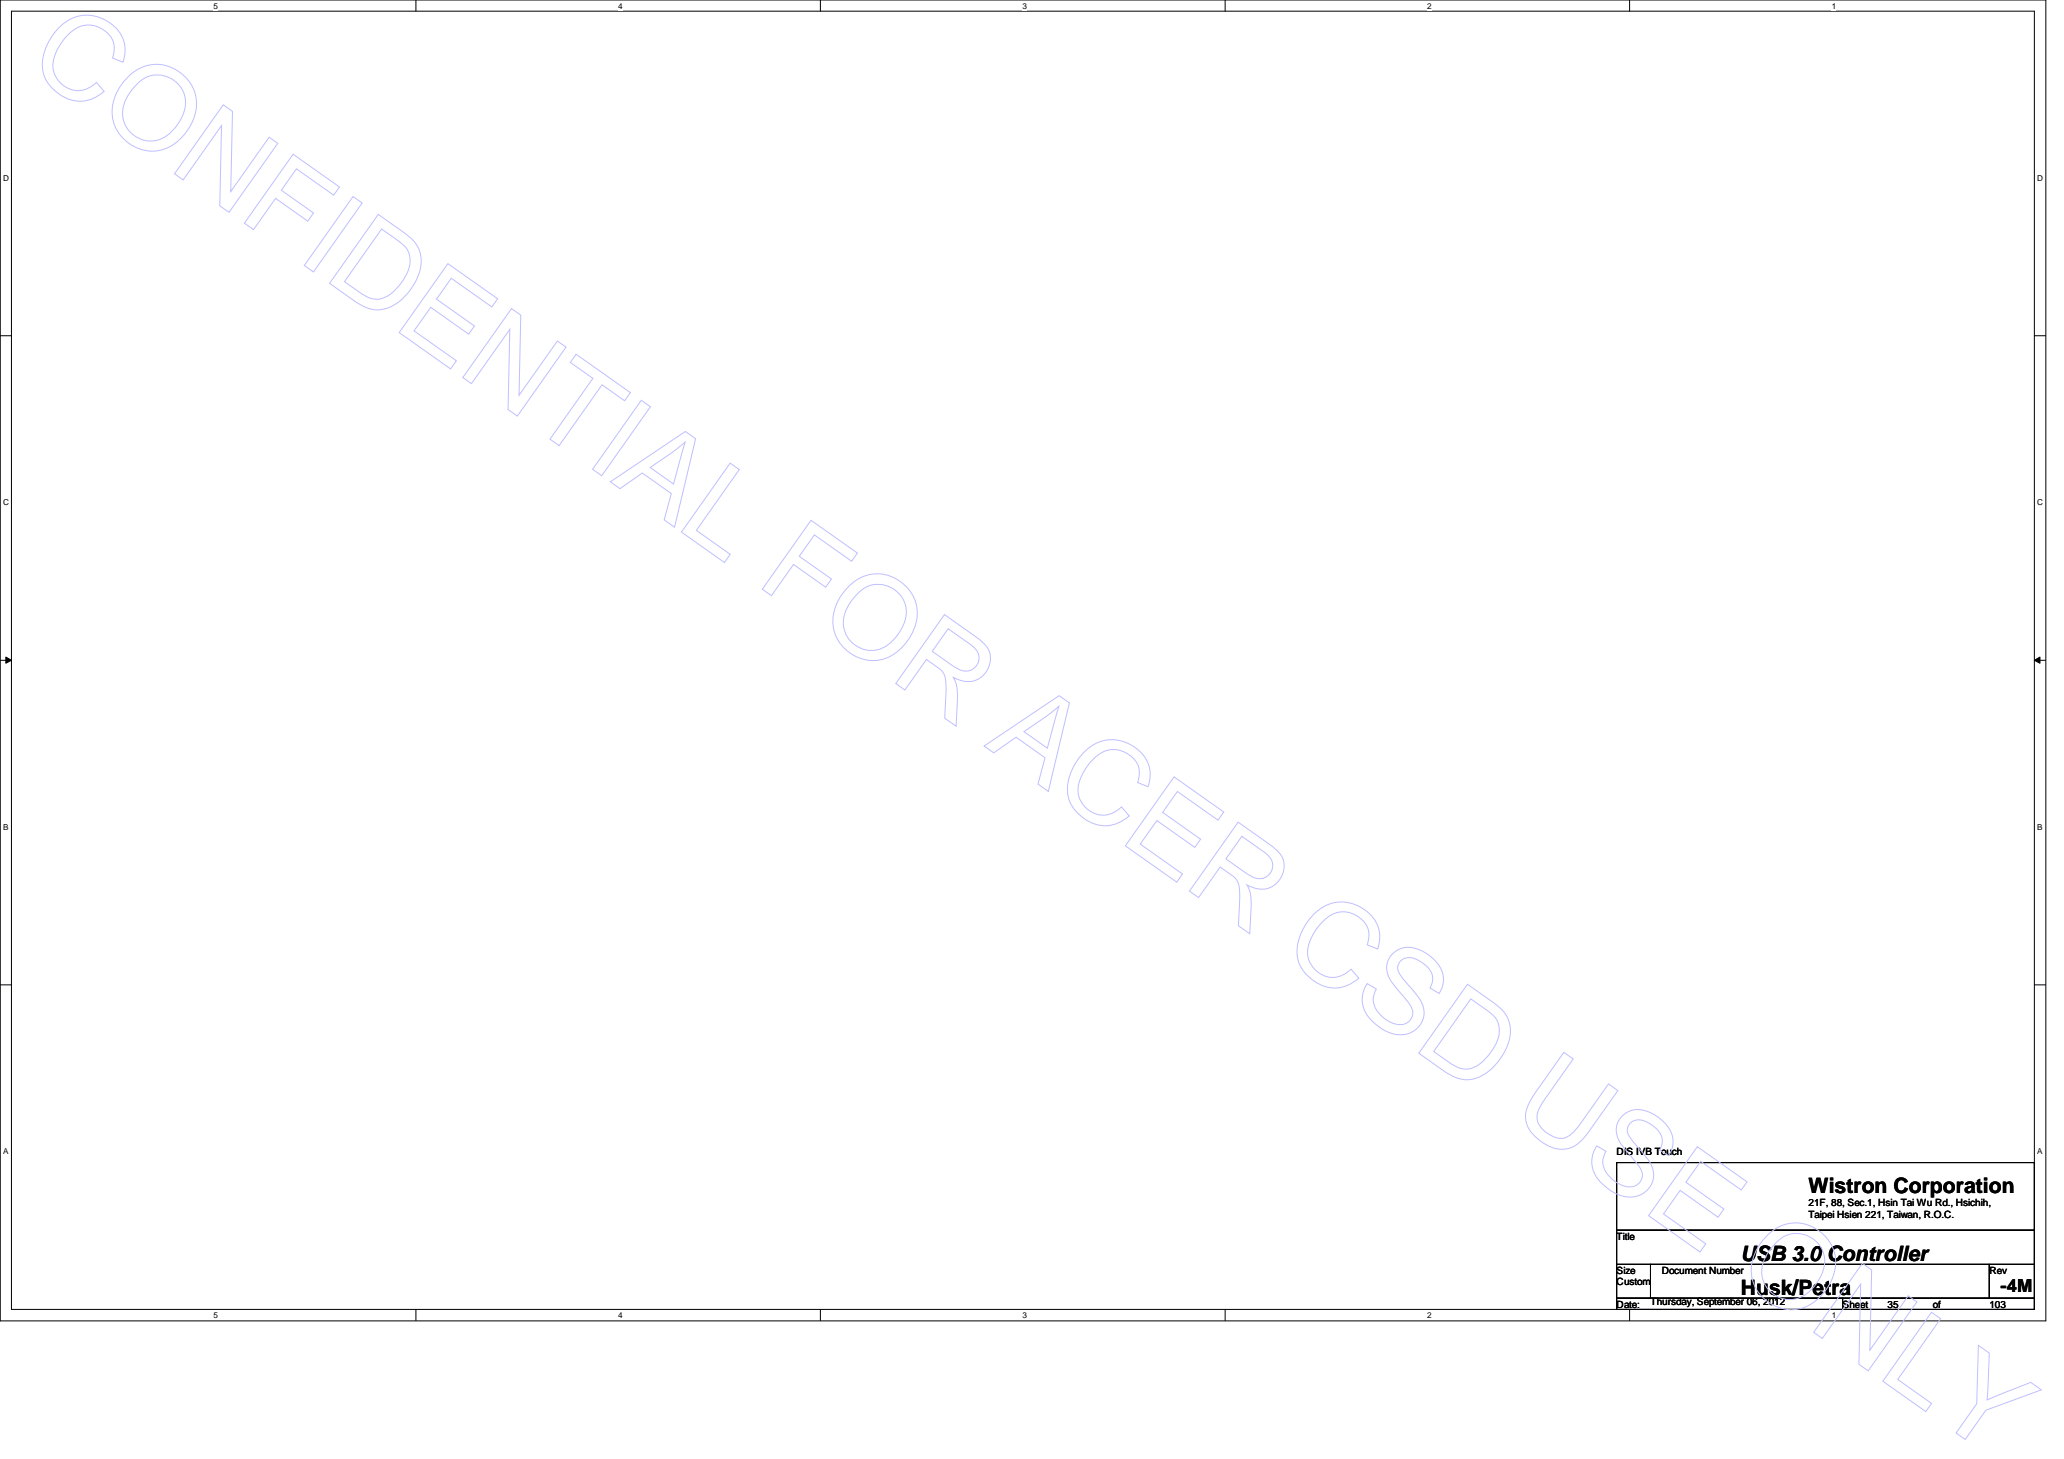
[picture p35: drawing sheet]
<svg xmlns="http://www.w3.org/2000/svg" width="297mm" height="210mm" viewBox="0 0 297 210" stroke-linecap="round" stroke-linejoin="round" font-family="sans-serif">
<defs><g id="words">
<g font-size="3">
<text x="260.3" y="171.7">Wistron Corporation</text>
<text x="250.5" y="181.4">USB 3.0 Controller</text>
<text x="250.5" y="186.4">Husk/Petra</text>
</g>
<text font-size="2.6" x="287.9" y="185.9">-4M</text>
<g font-size="1.4">
<text x="232.7" y="166.2">DIS IVB Touch</text>
<text x="260.3" y="173.5">21F, 88, Sec.1, Hsin Tai Wu Rd., Hsichih,</text>
<text x="232.7" y="178.4">Title</text>
<text x="260.3" y="175.2">Taipei Hsien 221, Taiwan, R.O.C.</text>
<text x="232.7" y="183.3">Size</text>
<text x="232.7" y="184.9">Custom</text>
<text x="239.1" y="183.3">Document Number</text>
<text x="286.3" y="183.3">Rev</text>
<text x="232.7" y="188.1">Date:</text>
<text x="237.5" y="187.8">Thursday, September 06, 2012</text>
<text x="265.2" y="188.1">Sheet</text>
<text x="271.6" y="188.1">35</text>
<text x="278.2" y="188.1">of</text>
<text x="286.3" y="188.1">103</text>
</g>
<g font-size="1.2">
<text x="30.7" y="1.2">5</text>
<text x="88.9" y="1.2">4</text>
<text x="147.1" y="1.2">3</text>
<text x="205.4" y="1.2">2</text>
<text x="263.6" y="1.2">1</text>
<text x=".5" y="26">D</text>
<text x="293.2" y="26">D</text>
<text x=".5" y="72.7">C</text>
<text x="293.2" y="72.7">C</text>
<text x=".5" y="119.4">B</text>
<text x="293.2" y="119.4">B</text>
<text x=".5" y="166.1">A</text>
<text x="293.2" y="166.1">A</text>
<text x="30.7" y="189.6">5</text>
<text x="88.9" y="189.6">4</text>
<text x="147.1" y="189.6">3</text>
<text x="205.4" y="189.6">2</text>
<text x="263.6" y="189.6">1</text>
</g>
</g></defs>
<path d="M0 0h294.4v190h-294.4zM1.6 1.6h291.2v186.8h-291.2z" fill="none" stroke="#000" stroke-width=".14"/>
<g fill="#fff">
<path d="M30.7 .2h.6v1.3h-.6z"/>
<path d="M30.7 188.6h.6v1.3h-.6z"/>
</g>
<path d="M59.9 0v1.6M59.9 188.4v1.6" fill="none" stroke="#000" stroke-width=".14"/>
<g fill="#fff">
<path d="M88.9 .2h.6v1.3h-.6z"/>
<path d="M88.9 188.6h.6v1.3h-.6z"/>
</g>
<path d="M118.1 0v1.6M118.1 188.4v1.6" fill="none" stroke="#000" stroke-width=".14"/>
<g fill="#fff">
<path d="M147.1 .2h.6v1.3h-.6z"/>
<path d="M147.1 188.6h.6v1.3h-.6z"/>
</g>
<path d="M176.3 0v1.6M176.3 188.4v1.6" fill="none" stroke="#000" stroke-width=".14"/>
<g fill="#fff">
<path d="M205.4 .2h.6v1.3h-.6z"/>
<path d="M205.4 188.6h.6v1.3h-.6z"/>
</g>
<path d="M234.5 0v1.6M234.5 188.4v1.6" fill="none" stroke="#000" stroke-width=".14"/>
<g fill="#fff">
<path d="M263.6 .2h.6v1.3h-.6z"/>
<path d="M263.6 188.6h.6v1.3h-.6z"/>
<path d="M.5 24.9h.8v1.3h-.8z"/>
<path d="M293.2 24.9h.8v1.3h-.8z"/>
<path d="M.5 71.6h.8v1.3h-.8z"/>
<path d="M293.2 71.6h.8v1.3h-.8z"/>
</g>
<path d="M0 48.3h1.6M292.8 48.3h1.6" fill="none" stroke="#000" stroke-width=".14"/>
<g fill="#fff">
<path d="M.5 118.3h.7v1.3h-.7z"/>
<path d="M293.2 118.3h.7v1.3h-.7z"/>
</g>
<path d="M0 95h1.6M.8 94.5l.8 .5-.8 .4zM292.8 95l.8-.5v.9zM292.8 95h1.6" fill="none" stroke="#000" stroke-width=".14"/>
<path d="M.8 94.5l.8 .5-.8 .4zM292.8 95l.8-.5v.9z" fill="#000"/>
<g fill="#fff">
<path d="M.5 165h.7v1.3h-.7z"/>
<path d="M293.2 165h.7v1.3h-.7z"/>
</g>
<path d="M0 141.7h1.6M292.8 141.7h1.6M232.7 167.3h60.1v9.7h-60.1zM232.7 177h60.1v4.9h-60.1zM232.7 181.9h4.8v4.9h-4.8zM232.7 186.8h32.5v1.6h-32.5zM237.5 181.9h48.8v4.9h-48.8zM265.2 186.8h27.6v1.6h-27.6zM286.3 181.9h6.5v4.9h-6.5z" fill="none" stroke="#000" stroke-width=".14"/>
<g fill="none" stroke="#bfbfff" stroke-width=".14">
<path d="M8.4 4.1a5.5 5.5 0 0 1 5.6-1.7 5.5 5.5 0 0 1 4 4.4 5.2 5.2 0 0 1-.3 2.1l-1.5-.6a3.3 3.3 0 0 0-2.1-4.4 3.9 3.9 0 0 0-4.6 1.4 6.7 6.7 0 0 0-1.9 4.6 3.6 3.6 0 0 0 2.5 2.9 3.6 3.6 0 0 0 3.8-.9l1.1 1.2a5.1 5.1 0 0 1-7.4-.3 5 5 0 0 1-1.1-5.8l.8-1.5zM18.4 11.1a5.7 5.7 0 0 1 5.9-1.5 5.7 5.7 0 0 1 3.9 4.6 7.3 7.3 0 0 1-5.3 7.5 5.8 5.8 0 0 1-6-2.8 5.8 5.8 0 0 1 .5-6.6zM19.6 12.2a4.1 4.1 0 0 1 5.5-.6 4.1 4.1 0 0 1 1 5.4 5.6 5.6 0 0 1-4.1 3.3 4.1 4.1 0 0 1-3.9-2.1 4.1 4.1 0 0 1 .2-4.3zM32.1 15.1l1.4 .9-.3 11.6 5.5-7.9 1.3 .9-7 9.9-1.4-.9 .3-11.5-5.5 7.8-1.3-.9zM42.2 22.2l6.7 4.7-.9 1.2-5.3-3.8-2.2 3.1 4.6 3.2-.8 1.2-4.6-3.3-3.2 4.5-1.3-.9zM50.8 28.3l1.3 .9-7 9.9-1.3-.9zM54.4 30.8l3.5 2.5a5.1 5.1 0 0 1 2.7 4.1 8 8 0 0 1-5.2 7 5.1 5.1 0 0 1-4.4-1.1l-3.6-2.5zM54.9 33l2.1 1.4a3.6 3.6 0 0 1 2 3 6.6 6.6 0 0 1-2.5 4.6 3.2 3.2 0 0 1-4.4 .3l-2.5-1.8zM64.5 37.9l7.1 5.1-.8 1.2-5.9-4.2-2.1 3 5.5 3.9-.9 1.2-5.4-3.9-2.4 3.4 6.1 4.3-.9 1.2-7.4-5.3zM73.6 44.4l1.3 .9-.2 11.6 5.5-7.8 1.3 .8-7 10-1.4-1 .3-11.5-5.6 7.8-1.2-.9zM82.9 51l7.8 5.5-.8 1.2-3.3-2.3-6.1 8.7-1.4-.9 6.2-8.8-3.2-2.3zM92.3 57.6l1.3 .9-7 9.9-1.3-.9z"/>
<path d="M87.8 69.3l10.8-7.2 1.5 1-3 12.7-1.5-1 1-3.8-4.2-2.9-3.2 2.2zM93.6 67.3l3.1-2.2 1.9-1.5-1.7 6zM105.1 66.6l1.3 1-6.2 8.7 4.9 3.4-.8 1.2-6.2-4.3zM116.7 74.9l6.7 4.7-.8 1.1-5.4-3.7-2.2 3 4.7 3.3-.9 1.2-4.6-3.3-3.2 4.5-1.3-.9zM122.2 84.3a5.7 5.7 0 0 1 5.9-1.4 5.7 5.7 0 0 1 3.9 4.6 7.3 7.3 0 0 1-5.3 7.4 5.8 5.8 0 0 1-6-2.7 5.8 5.8 0 0 1 .4-6.6zM123.3 85.5a4.1 4.1 0 0 1 5.5-.6 4.1 4.1 0 0 1 1.1 5.4 5.6 5.6 0 0 1-4.2 3.3 4.1 4.1 0 0 1-3.8-2.1 4.1 4.1 0 0 1 .2-4.3zM135.9 88.4l4.4 3.1a4.1 4.1 0 0 1 2.2 3 3.3 3.3 0 0 1-4.8 3.2l-.5-.2a5 5 0 0 1 .6 3.1l-.2 3.9-1.6-1.2 .1-3.5a4.8 4.8 0 0 0-.6-3.3l-2.2-1.6-3.1 4.4-1.3-1zM136.5 90.5l3.1 2.2a2.13 2.13 0 0 1 .9 3 1.96 1.96 0 0 1-2.7 .5l-3.6-2.5zM141.6 107.3l10.8-7.2 1.5 1-3 12.8-1.5-1.1 1-3.8-4.2-2.9-3.2 2.2zM147.4 105.3l3.1-2.2 1.9-1.5-1.7 6zM155.9 108.4a5.5 5.5 0 0 1 5.7-1.7 5.5 5.5 0 0 1 3.9 4.4 5.2 5.2 0 0 1-.3 2.1l-1.5-.6a3.3 3.3 0 0 0-2.1-4.5 3.9 3.9 0 0 0-4.5 1.4 6.7 6.7 0 0 0-1.9 4.6 3.6 3.6 0 0 0 2.5 3 3.6 3.6 0 0 0 3.7-1l1.1 1.3a5.1 5.1 0 0 1-7.4-.4 5 5 0 0 1-1-5.7l.7-1.5zM169 111.8l7.1 5-.8 1.2-5.9-4.1-2.1 3 5.5 3.8-.8 1.2-5.5-3.8-2.4 3.3 6.1 4.3-.9 1.2-7.3-5.2z"/>
<path d="M178.2 118.3l4.4 3.1a4.1 4.1 0 0 1 2.2 3 3.3 3.3 0 0 1-4.8 3.2l-.5-.3a5 5 0 0 1 .6 3.1l-.2 3.9-1.7-1.1 .2-3.5a4.8 4.8 0 0 0-.6-3.3l-2.2-1.7-3.1 4.4-1.3-.9zM178.7 120.3l3.1 2.2a2.13 2.13 0 0 1 1 3.1 1.96 1.96 0 0 1-2.7 .5l-3.7-2.5zM188.9 131.7a5.5 5.5 0 0 1 5.7-1.7 5.5 5.5 0 0 1 4 4.4 5.2 5.2 0 0 1-.3 2.1l-1.5-.6a3.3 3.3 0 0 0-2.1-4.4 3.9 3.9 0 0 0-4.6 1.3 6.7 6.7 0 0 0-1.9 4.6 3.6 3.6 0 0 0 2.5 3 3.6 3.6 0 0 0 3.7-1l1.2 1.3a5.1 5.1 0 0 1-7.4-.3 5 5 0 0 1-1.1-5.8l.7-1.5zM200.3 137.3a3.4 3.4 0 0 1 4.4-.5 4.9 4.9 0 0 1 3 4.2l-.1 .8-.5 1.1-1.3-.8a2.49 2.49 0 0 0-1.1-3.6 2.41 2.41 0 0 0-3-.3 1.45 1.45 0 0 0-.2 2l.7 .9a12.9 12.9 0 0 1 2.6 3.5 3.3 3.3 0 0 1-1 3.5 3.3 3.3 0 0 1-3.5 .6 6.8 6.8 0 0 1-4.1-3.7 4 4 0 0 1 .6-3.5l1.3 .8a3 3 0 0 0 1 4.1 3.2 3.2 0 0 0 3.3 .8 1.8 1.8 0 0 0 .3-2.9l-.5-.7a13.2 13.2 0 0 1-2.4-3.3 2.8 2.8 0 0 1 .5-3zM211.2 141.6l3.4 2.4a5.1 5.1 0 0 1 2.8 4.1 8 8 0 0 1-5.3 7.1 5.1 5.1 0 0 1-4.3-1.1l-3.6-2.6zM211.7 143.7l2.1 1.5a3.6 3.6 0 0 1 2 2.9 6.6 6.6 0 0 1-2.5 4.7 3.2 3.2 0 0 1-4.5 .2l-2.5-1.7zM225.1 151.4l1.3 1-4.4 6.2a2.91 2.91 0 0 0-.4 3.3 4.2 4.2 0 0 0 3.5 1.8 4.7 4.7 0 0 0 2.4-2l4-5.8 1.3 1-4 5.7a5.8 5.8 0 0 1-3.3 2.7 5.8 5.8 0 0 1-5.4-2.8 3.9 3.9 0 0 1 .3-4.4zM233.4 160.7a3.4 3.4 0 0 1 4.3-.5 4.9 4.9 0 0 1 3.1 4.2l-.1 .7-.5 1.2-1.4-.8a2.49 2.49 0 0 0-1-3.6 2.41 2.41 0 0 0-3.1-.4 1.45 1.45 0 0 0-.2 2.1l.7 .9a12.9 12.9 0 0 1 2.6 3.5 3.3 3.3 0 0 1-.9 3.4 3.3 3.3 0 0 1-3.5 .6 6.8 6.8 0 0 1-4.1-3.6 4 4 0 0 1 .5-3.5l1.3 .7a3 3 0 0 0 1 4.1 3.2 3.2 0 0 0 3.3 .9 1.8 1.8 0 0 0 .3-3l-.5-.6a13.2 13.2 0 0 1-2.4-3.3 2.8 2.8 0 0 1 .6-3zM244.3 165l7.1 5-.8 1.2-5.8-4.1-2.2 3 5.5 3.8-.8 1.2-5.5-3.8-2.4 3.3 6.1 4.3-.8 1.2-7.4-5.2zM254.3 177.7a5.7 5.7 0 0 1 5.9-1.4 5.7 5.7 0 0 1 3.9 4.6 7.3 7.3 0 0 1-5.3 7.4 5.8 5.8 0 0 1-6-2.7 5.8 5.8 0 0 1 .5-6.6zM255.5 178.9a4.1 4.1 0 0 1 5.5-.6 4.1 4.1 0 0 1 1 5.3 5.6 5.6 0 0 1-4.2 3.4 4.1 4.1 0 0 1-3.8-2.1 4.1 4.1 0 0 1 .2-4.3zM268 181.8l1.4 .9-.3 11.5 5.5-7.8 1.3 .9-7 9.9-1.4-.9 .3-11.6-5.5 7.9-1.3-.9z"/>
<path d="M278 188.8l1.3 .9-6.2 8.8 4.9 3.4-.8 1.2-6.2-4.4zM284.7 193.6l1.6 1.1-.3 6.7 6.2-2.5 1.6 1.1-8 2.9-3 4.2-1.3-.9 3-4.2z"/>
</g>
<use href="#words"/>
</svg>
